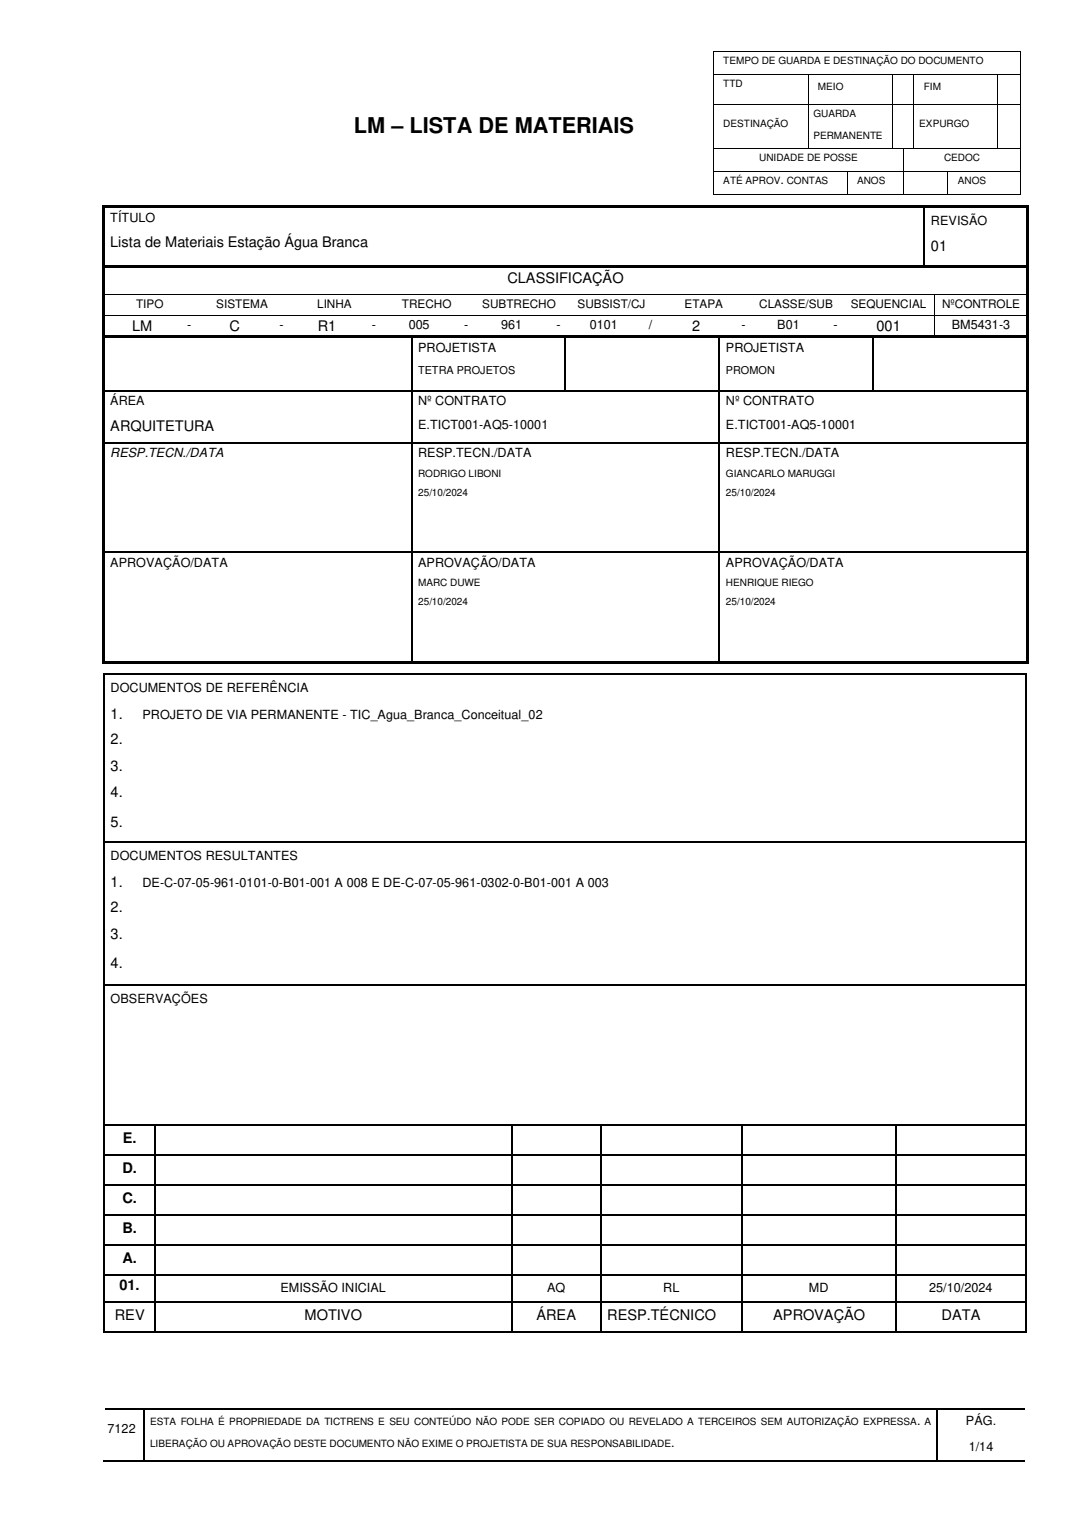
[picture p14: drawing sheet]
<svg xmlns="http://www.w3.org/2000/svg" width="210mm" height="297mm" viewBox="0 0 210 297" stroke-linecap="round" stroke-linejoin="round" font-family="sans-serif">
<defs><g id="words">
<text font-size="4.2" x="68.9" y="25.9">LM – LISTA DE MATERIAIS</text>
<g font-size="2.8">
<text x="21.5" y="48.2">Lista de Materiais Estação Água Branca</text>
<text x="181.3" y="48.8">01</text>
<text x="98.8" y="55.1">CLASSIFICAÇÃO</text>
<text x="25.7" y="64.5">LM</text>
<text x="44.7" y="64.5">C</text>
<text x="61.9" y="64.5">R1</text>
<text x="134.8" y="64.5">2</text>
<text x="170.7" y="64.5">001</text>
<text x="21.5" y="83.9">ARQUITETURA</text>
<text x="21.5" y="140">1.</text>
<text x="21.5" y="144.9">2.</text>
<text x="21.5" y="150">3.</text>
<text x="21.5" y="155.1">4.</text>
<text x="21.5" y="160.9">5.</text>
<text x="21.5" y="172.7">1.</text>
<text x="21.5" y="177.6">2.</text>
<text x="21.5" y="182.7">3.</text>
<text x="21.5" y="188.5">4.</text>
<text x="23.9" y="222.5">E.</text>
<text x="23.8" y="228.4">D.</text>
<text x="23.8" y="234.2">C.</text>
<text x="23.8" y="240.1">B.</text>
<text x="23.8" y="245.9">A.</text>
<text x="23.3" y="251.1">01.</text>
<text x="22.4" y="257">REV</text>
<text x="59.3" y="257">MOTIVO</text>
<text x="104.4" y="257">ÁREA</text>
<text x="118.2" y="257">RESP.TÉCNICO</text>
<text x="150.5" y="257">APROVAÇÃO</text>
<text x="183.3" y="257">DATA</text>
</g>
<g font-size="2.5">
<text x="152" y="35.8">.</text>
<text x="21.5" y="43.2">TÍTULO</text>
<text x="181.3" y="43.8">REVISÃO</text>
<text x="36.4" y="64.1">-</text>
<text x="54.4" y="64.1">-</text>
<text x="72.4" y="64.1">-</text>
<text x="79.6" y="64.1">005</text>
<text x="90.4" y="64.1">-</text>
<text x="97.6" y="64.1">961</text>
<text x="108.4" y="64.1">-</text>
<text x="114.9" y="64.1">0101</text>
<text x="126.4" y="64.1">/</text>
<text x="144.4" y="64.1">-</text>
<text x="151.3" y="64.1">B01</text>
<text x="162.3" y="64.1">-</text>
<text x="185.3" y="64.1">BM5431-3</text>
<text x="81.4" y="68.5">PROJETISTA</text>
<text x="141.4" y="68.5">PROJETISTA</text>
<text x="21.5" y="78.9">ÁREA</text>
<text x="81.4" y="78.9">Nº CONTRATO</text>
<text x="81.4" y="83.5">E.TICT001-AQ5-10001</text>
<text x="141.4" y="78.9">Nº CONTRATO</text>
<text x="141.4" y="83.5">E.TICT001-AQ5-10001</text>
<text x="21.5" y="89">RESP.TECN./DATA</text>
<text x="81.4" y="89">RESP.TECN./DATA</text>
<text x="141.4" y="89">RESP.TECN./DATA</text>
<text x="21.5" y="110.3">APROVAÇÃO/DATA</text>
<text x="81.4" y="110.3">APROVAÇÃO/DATA</text>
<text x="141.4" y="110.3">APROVAÇÃO/DATA</text>
<text x="21.5" y="134.6">DOCUMENTOS DE REFERÊNCIA</text>
<text x="27.7" y="140">PROJETO DE VIA PERMANENTE - TIC_Agua_Branca_Conceitual_02</text>
<text x="21.5" y="167.3">DOCUMENTOS RESULTANTES</text>
<text x="27.7" y="172.7">DE-C-07-05-961-0101-0-B01-001 A 008 E DE-C-07-05-961-0302-0-B01-001 A 003</text>
<text x="21.5" y="195.2">OBSERVAÇÕES</text>
<text x="54.6" y="251.4">EMISSÃO INICIAL</text>
<text x="106.5" y="251.4">AQ</text>
<text x="129.2" y="251.4">RL</text>
<text x="157.5" y="251.4">MD</text>
<text x="180.9" y="251.4">25/10/2024</text>
<text x="21" y="278.8">7122</text>
<text x="130.7" y="281.7">.</text>
<text x="178.6" y="277.5">.</text>
<text x="188.1" y="277.5">PÁG.</text>
<text x="188.6" y="282.4">1/14</text>
</g>
<g font-size="2.3">
<text x="26.5" y="59.9">TIPO</text>
<text x="42.1" y="59.9">SISTEMA</text>
<text x="61.8" y="59.9">LINHA</text>
<text x="78.3" y="59.9">TRECHO</text>
<text x="93.9" y="59.9">SUBTRECHO</text>
<text x="112.5" y="59.9">SUBSIST/CJ</text>
<text x="133.3" y="59.9">ETAPA</text>
<text x="147.8" y="59.9">CLASSE/SUB</text>
<text x="165.6" y="59.9">SEQUENCIAL</text>
<text x="183.4" y="59.9">NºCONTROLE</text>
</g>
<g font-size="2.1">
<text x="81.4" y="72.8">TETRA PROJETOS</text>
<text x="141.4" y="72.8">PROMON</text>
</g>
<g font-size="1.9">
<text x="140.8" y="12.5">TEMPO DE GUARDA E DESTINAÇÃO DO DOCUMENTO</text>
<text x="140.8" y="16.9">TTD</text>
<text x="159.3" y="17.6">MEIO</text>
<text x="179.9" y="17.6">FIM</text>
<text x="158.4" y="22.7">GUARDA</text>
<text x="140.8" y="24.8">DESTINAÇÃO</text>
<text x="158.4" y="27">PERMANENTE</text>
<text x="179" y="24.8">EXPURGO</text>
<text x="140.8" y="35.8">ATÉ APROV CONTAS</text>
<text x="147.8" y="31.4">UNIDADE DE POSSE</text>
<text x="166.9" y="35.8">ANOS</text>
<text x="183.8" y="31.4">CEDOC</text>
<text x="186.5" y="35.8">ANOS</text>
<text x="81.4" y="92.8">RODRIGO LIBONI</text>
<text x="141.4" y="92.8">GIANCARLO MARUGGI</text>
<text x="81.4" y="96.5">25/10/2024</text>
<text x="141.4" y="96.5">25/10/2024</text>
<text x="81.4" y="114">MARC DUWE</text>
<text x="81.4" y="117.7">25/10/2024</text>
<text x="141.4" y="114">HENRIQUE RIEGO</text>
<text x="141.4" y="117.7">25/10/2024</text>
<text x="29.2" y="281.7">LIBERAÇÃO OU APROVAÇÃO DESTE DOCUMENTO NÃO EXIME O PROJETISTA DE SUA RESPONSABILIDADE</text>
<text x="29.2" y="277.5">ESTA FOLHA É PROPRIEDADE DA TICTRENS E SEU CONTEÚDO NÃO PODE SER COPIADO OU REVELADO A TERCEIROS SEM AUTORIZAÇÃO EXPRESSA</text>
<text x="180" y="277.5">A</text>
</g>
</g></defs>
<g fill="none" stroke="#000" stroke-width=".25">
<path d="M180 40.6v11M20.4 76.1h59.6M80.1 65.9v10.1M80.1 76.2v9.9M80.3 76.1h29.7M110.1 65.9v10.1M110.2 76.1h29.8M140.1 65.9v10.1M140.1 76.2v9.9M140.2 76.1h29.7M170.1 65.9v10.1M170.2 76.1h29.6"/>
<path d="M20.4 86.2h59.6M80.1 86.4v21M80.3 86.2h59.7M140.1 86.4v21M140.2 86.2h59.6M20.4 107.5h59.6M80.1 107.6v21M80.3 107.5h59.7M140.1 107.6v21M140.2 107.5h59.6M20.3 131.2v32.5M20.4 131.1h179.2"/>
<path d="M199.7 131.2v32.5M20.3 164v27.6M20.4 163.8h179.2M199.7 164v27.6M20.3 191.9v27M20.4 191.7h179.2M199.7 191.9v27M20.3 219.2v5.5M20.4 219h9.7M30.2 219.2v5.5M30.3 219h69.2M99.6 219.2v5.5"/>
<path d="M99.7 219h17.2M117 219.2v5.5M117.1 219h27.3M144.5 219.2v5.5M144.6 219h29.8M174.5 219.2v5.5M174.6 219h25M199.7 219.2v5.5M20.3 225v5.5M20.3 230.8v5.6M20.3 236.6v5.6M20.4 224.9h9.7"/>
<path d="M20.4 230.7h9.7M20.4 236.5h9.7M30.2 225v5.5M30.2 230.8v5.6M30.2 236.6v5.6M30.3 224.9h69.2M30.3 230.7h69.2M30.3 236.5h69.2M99.6 225v5.5M99.6 230.8v5.6M99.6 236.6v5.6M99.7 224.9h17.2"/>
<path d="M99.7 230.7h17.2M99.7 236.5h17.2M117 225v5.5M117 230.8v5.6M117 236.6v5.6M117.1 224.9h27.3M117.1 230.7h27.3M117.1 236.5h27.3M144.5 225v5.5M144.5 230.8v5.6M144.5 236.6v5.6M144.6 224.9h29.8"/>
<path d="M144.6 230.7h29.8M144.6 236.5h29.8M174.5 225v5.5M174.5 230.8v5.6M174.5 236.6v5.6M174.6 224.9h25M174.6 230.7h25M174.6 236.5h25M199.7 225v5.5M199.7 230.8v5.6M199.7 236.6v5.6M20.3 242.5v5.6"/>
<path d="M20.3 248.3v5.1M20.3 253.6v5.6M20.4 242.4h9.7M20.4 248.2h9.7M20.4 253.5h9.7M20.4 259.3h9.7M30.2 242.5v5.6M30.2 248.3v5.1M30.2 253.6v5.6M30.3 242.4h69.2M30.3 248.2h69.2M30.3 253.5h69.2"/>
<path d="M30.3 259.3h69.2M99.6 242.5v5.6M99.6 248.3v5.1M99.6 253.6v5.6M99.7 242.4h17.2M99.7 248.2h17.2M99.7 253.5h17.2M99.7 259.3h17.2M117 242.5v5.6M117 248.3v5.1M117 253.6v5.6M117.1 242.4h27.3"/>
<path d="M117.1 248.2h27.3M117.1 253.5h27.3M117.1 259.3h27.3M144.5 242.5v5.6M144.5 248.3v5.1M144.5 253.6v5.6M144.6 242.4h29.8M144.6 248.2h29.8M144.6 253.5h29.8M144.6 259.3h29.8M174.5 242.5v5.6M174.5 248.3v5.1"/>
<path d="M174.5 253.6v5.6M174.6 242.4h25M174.6 248.2h25M174.6 253.5h25M174.6 259.3h25M199.7 242.5v5.6M199.7 248.3v5.1M199.7 253.6v5.6M20.4 274.3h7.5M28 274.4v10M28.1 274.3h154.3M182.5 274.4v10"/>
<path d="M182.7 274.3h16.9M20.2 284.5h7.7M28.1 284.5h154.3M182.7 284.5h16.9"/>
</g>
<g fill="#000">
<path d="M138.9 10h.1v.2h-.1zM138.9 14.4h.1v.2h-.1zM157.3 14.4h.1v.2h-.1zM173.7 14.4h.1v.2h-.1zM177.8 14.4h.2v.2h-.2zM194.2 14.4h.2v.2h-.2zM198.6 10h.2v.2h-.2zM198.6 14.4h.2v.2h-.2zM138.9 20.2h.1v.2h-.1zM138.9 28.9h.1v.1h-.1zM138.9 33.3h.1v.2h-.1zM138.9 37.8h.1v.1h-.1z"/>
<path d="M157.3 20.2h.1v.2h-.1zM157.3 28.9h.1v.1h-.1zM164.8 33.3h.2v.2h-.2zM164.8 37.8h.2v.1h-.2zM173.7 20.2h.1v.2h-.1zM173.7 28.9h.1v.1h-.1zM175.9 28.9h.1v.1h-.1zM175.9 33.3h.1v.2h-.1zM175.9 37.8h.1v.1h-.1zM176 28.9h1.8v.1h-1.8zM177.8 20.2h.2v.2h-.2zM177.8 28.9h.2v.1h-.2z"/>
<path d="M184.5 33.3h.2v.2h-.2zM184.5 37.8h.2v.1h-.2zM194.2 20.2h.2v.2h-.2zM194.2 28.9h.2v.1h-.2zM198.6 20.2h.2v.2h-.2zM198.6 28.9h.2v.1h-.2zM198.6 33.3h.2v.2h-.2zM198.6 37.8h.2v.1h-.2zM19.9 40h.5v.6h-.5zM19.9 40h.5v.5h-.5zM19.9 40.6h.5v11h-.5zM19.9 51.6h.5v.5h-.5z"/>
<path d="M19.9 52.1h.5v5.2h-.5zM19.9 57.3l.5 .1zM20.4 40h.6v.5h-.6zM20.4 51.6h159.5v.5h-159.5zM21 40h33.7v.5h-33.7zM38.2 57.3l.1 .1zM54.7 40h.5v.5h-.5zM55.2 40h82.4v.5h-82.4zM56.2 57.3l.1 .1zM74.1 57.3l.1 .1zM92.1 57.3l.1 .1zM110.1 57.3l.1 .1z"/>
<path d="M128.1 57.3v.1zM137.6 40h.5v.5h-.5zM138.1 40h41.8v.5h-41.8zM146 57.3l.1 .1zM164 57.3l.1 .1zM179.9 40.5l.2 .1zM179.9 40h.5v.5h-.5zM179.9 51.6h.5v.5h-.5zM180.4 40h19.4v.5h-19.4zM180.4 51.6h19.4v.5h-19.4zM182 57.3l.1 .1zM199.8 40h.5v.6h-.5z"/>
<path d="M199.8 40h.5v.5h-.5zM199.8 40.6h.5v11h-.5zM199.8 51.6h.5v.5h-.5zM199.8 52.1h.5v5.2h-.5zM199.8 57.3l.5 .1zM19.9 57.4h.5v3.9h-.5zM19.9 61.3h.5v.2h-.5zM19.9 61.5h.5v3.8h-.5zM19.9 65.3h.5v.6h-.5zM19.9 65.9h.5v10.1h-.5zM19.9 76h.5v.2h-.5zM20.4 65.3h14.8v.5h-14.8z"/>
<path d="M35.2 61.3h.1v.2h-.1zM35.2 65.3h.5v.5h-.5zM35.7 65.3h2.5v.5h-2.5zM38.2 61.3h.2v.2h-.2zM38.2 65.3h.5v.5h-.5zM38.7 65.3h14.5v.5h-14.5zM53.2 61.3h.1v.2h-.1zM53.2 65.3h.5v.5h-.5zM53.7 65.3h2.5v.5h-2.5zM56.2 61.3h.1v.2h-.1zM56.2 65.3h.5v.5h-.5zM56.7 65.3h14.4v.5h-14.4z"/>
<path d="M71.1 61.3h.2v.2h-.2zM71.1 65.3h.5v.5h-.5zM71.6 65.3h2.5v.5h-2.5zM74.1 61.3h.2v.2h-.2zM74.1 65.3h.5v.5h-.5zM74.6 65.3h5.4v.5h-5.4zM80 65.8l.3 .1zM80 65.3h.5v.5h-.5zM80 76h.3v.2h-.3zM80.5 65.3h8.6v.5h-8.6zM89.1 61.3h.2v.2h-.2zM89.1 65.3h.5v.5h-.5z"/>
<path d="M89.6 65.3h2.5v.5h-2.5zM92.1 61.3h.2v.2h-.2zM92.1 65.3h.5v.5h-.5zM92.6 65.3h14.5v.5h-14.5zM107.1 61.3h.2v.2h-.2zM107.1 65.3h.5v.5h-.5zM107.6 65.3h2.4v.5h-2.4zM110 65.8l.2 .1zM110 65.3h.5v.5h-.5zM110 76h.2v.2h-.2zM110.1 61.3h.2v.2h-.2zM110.2 65.3h.5v.5h-.5z"/>
<path d="M110.7 65.3h14.4v.5h-14.4zM125.1 61.3h.2v.2h-.2zM125.1 65.3h.5v.5h-.5zM125.6 65.3h2.5v.5h-2.5zM128.1 61.3h.1v.2h-.1zM128.1 65.3h.5v.5h-.5zM128.6 65.3h11.4v.5h-11.4zM140 65.8l.2 .1zM140 65.3h.5v.5h-.5zM140 76h.2v.2h-.2zM140.5 65.3h2.6v.5h-2.6zM143.1 61.3h.2v.2h-.2z"/>
<path d="M143.1 65.3h.5v.5h-.5zM143.6 65.3h2.4v.5h-2.4zM146 61.3h.2v.2h-.2zM146 65.3h.6v.5h-.6zM146.6 65.3h14.4v.5h-14.4zM161 61.3h.2v.2h-.2zM161 65.3h.5v.5h-.5zM161.5 65.3h2.5v.5h-2.5zM164 61.3h.2v.2h-.2zM164 65.3h.5v.5h-.5zM164.5 65.3h5.4v.5h-5.4zM169.9 65.8l.3 .1z"/>
<path d="M169.9 65.3h.5v.5h-.5zM169.9 76h.3v.2h-.3zM170.4 65.3h11.6v.5h-11.6zM182 61.3h.2v.2h-.2zM182 65.3h.5v.5h-.5zM182.5 65.3h17.3v.5h-17.3zM199.8 57.4h.5v3.9h-.5zM199.8 61.3h.5v.2h-.5zM199.8 61.5h.5v3.8h-.5zM199.8 65.3h.5v.6h-.5zM199.8 65.9h.5v10.1h-.5zM199.8 76h.5v.2h-.5z"/>
<path d="M19.9 76.2h.5v9.9h-.5zM19.9 86.1h.5v.3h-.5zM80 86.1h.3v.3h-.3zM140 86.1h.2v.3h-.2zM199.8 76.2h.5v9.9h-.5zM199.8 86.1h.5v.3h-.5zM19.9 86.4h.5v21h-.5zM19.9 107.4h.5v.2h-.5zM80 107.4h.3v.2h-.3zM140 107.4h.2v.2h-.2zM199.8 86.4h.5v21h-.5zM199.8 107.4h.5v.2h-.5z"/>
<path d="M19.9 107.6h.5v21h-.5zM19.9 128.6h.5v.5h-.5zM20.2 131h.2v.2h-.2zM20.4 128.6h59.6v.5h-59.6zM80 128.6h.5v.5h-.5zM80.5 128.6h59.5v.5h-59.5zM140 128.6h.5v.5h-.5zM140.5 128.6h59.3v.5h-59.3zM199.6 131h.3v.2h-.3zM199.8 107.6h.5v21h-.5zM199.8 128.6h.5v.5h-.5zM20.2 163.7h.2v.3h-.2z"/>
<path d="M199.6 163.7h.3v.3h-.3zM20.2 191.6h.2v.3h-.2zM199.6 191.6h.3v.3h-.3zM20.2 218.9h.2v.3h-.2zM30.1 218.9h.2v.3h-.2zM99.5 218.9h.2v.3h-.2zM116.9 218.9h.2v.3h-.2zM144.4 218.9h.2v.3h-.2zM174.4 218.9h.2v.3h-.2zM199.6 218.9h.3v.3h-.3zM20.2 224.7h.2v.3h-.2zM20.2 230.5h.2v.3h-.2z"/>
<path d="M20.2 236.4h.2v.2h-.2zM30.1 224.7h.2v.3h-.2zM30.1 230.5h.2v.3h-.2zM30.1 236.4h.2v.2h-.2zM99.5 224.7h.2v.3h-.2zM99.5 230.5h.2v.3h-.2zM99.5 236.4h.2v.2h-.2zM116.9 224.7h.2v.3h-.2zM116.9 230.5h.2v.3h-.2zM116.9 236.4h.2v.2h-.2zM144.4 224.7h.2v.3h-.2zM144.4 230.5h.2v.3h-.2z"/>
<path d="M144.4 236.4h.2v.2h-.2zM174.4 224.7h.2v.3h-.2zM174.4 230.5h.2v.3h-.2zM174.4 236.4h.2v.2h-.2zM199.6 224.7h.3v.3h-.3zM199.6 230.5h.3v.3h-.3zM199.6 236.4h.3v.2h-.3zM20.2 242.2h.2v.3h-.2zM20.2 248.1h.2v.2h-.2zM20.2 253.4h.2v.2h-.2zM20.2 259.2h.2v.3h-.2zM30.1 242.2h.2v.3h-.2z"/>
<path d="M30.1 248.1h.2v.2h-.2zM30.1 253.4h.2v.2h-.2zM30.1 259.2h.2v.3h-.2zM99.5 242.2h.2v.3h-.2zM99.5 248.1h.2v.2h-.2zM99.5 253.4h.2v.2h-.2zM99.5 259.2h.2v.3h-.2zM116.9 242.2h.2v.3h-.2zM116.9 248.1h.2v.2h-.2zM116.9 253.4h.2v.2h-.2zM116.9 259.2h.2v.3h-.2zM144.4 242.2h.2v.3h-.2z"/>
<path d="M144.4 248.1h.2v.2h-.2zM144.4 253.4h.2v.2h-.2zM144.4 259.2h.2v.3h-.2zM174.4 242.2h.2v.3h-.2zM174.4 248.1h.2v.2h-.2zM174.4 253.4h.2v.2h-.2zM174.4 259.2h.2v.3h-.2zM199.6 242.2h.3v.3h-.3zM199.6 248.1h.3v.2h-.3zM199.6 253.4h.3v.2h-.3zM199.6 259.2h.3v.3h-.3zM27.9 274.2h.2v.2h-.2z"/>
<path d="M182.4 274.2h.3v.2h-.3zM27.9 284.4h.2v.2h-.2zM182.4 284.4h.3v.2h-.3z"/>
</g>
<g fill="none" stroke="#000" stroke-width=".19">
<path d="M138.9 10.2v4.2M138.9 14.6v5.6M139 10.1h59.6M139 14.5h18.3M157.4 14.6v5.6M157.4 14.5h16.3M173.7 14.6v5.6M173.8 14.5h4M177.9 14.6v5.6M178 14.5h16.2M194.3 14.6v5.6M194.4 14.5h4.2"/>
<path d="M198.7 10.2v4.2M198.7 14.6v5.6M138.9 20.4v8.5M138.9 29v4.3M138.9 33.5v4.3M139 20.3h18.3M139 29h18.3M139 33.4h25.8M139 37.8h25.8M157.4 20.4v8.5M157.4 20.3h16.3M157.4 29h16.3"/>
<path d="M164.9 33.5v4.3M165 33.4h10.9M165 37.8h10.9M173.7 20.4v8.5M173.8 20.3h4M173.8 29h2.1M175.9 29v4.3M175.9 33.5v4.3M176 33.4h8.5M176 37.8h8.5M177.9 20.4v8.5M178 20.3h16.2"/>
<path d="M178 29h16.2M184.6 33.5v4.3M184.7 33.4h13.9M184.7 37.8h13.9M194.3 20.4v8.5M194.4 20.3h4.2M194.4 29h4.2M198.7 20.4v8.5M198.7 29v4.3M198.7 33.5v4.3M20.4 57.4h17.8M38.3 57.4h17.9"/>
<path d="M56.3 57.4h17.8M74.2 57.4h17.9M92.2 57.4h17.9M110.2 57.4h17.9M128.1 57.4h17.9M146.1 57.4h17.9M164.1 57.4h17.9M182 57.4v3.9M182.1 57.4h17.7M20.4 61.4h14.8M35.3 61.4h2.9M38.4 61.4h14.8"/>
<path d="M53.3 61.4h2.9M56.3 61.4h14.8M71.3 61.4h2.8M74.3 61.4h14.8M89.3 61.4h2.8M92.3 61.4h14.8M107.3 61.4h2.8M110.3 61.4h14.8M125.3 61.4h2.8M128.2 61.4h14.9M143.3 61.4h2.7M146.2 61.4h14.8"/>
<path d="M161.2 61.4h2.8M164.2 61.4h17.8M182 61.5v3.8M182.2 61.4h17.6"/>
</g>
<use href="#words"/>
</svg>
